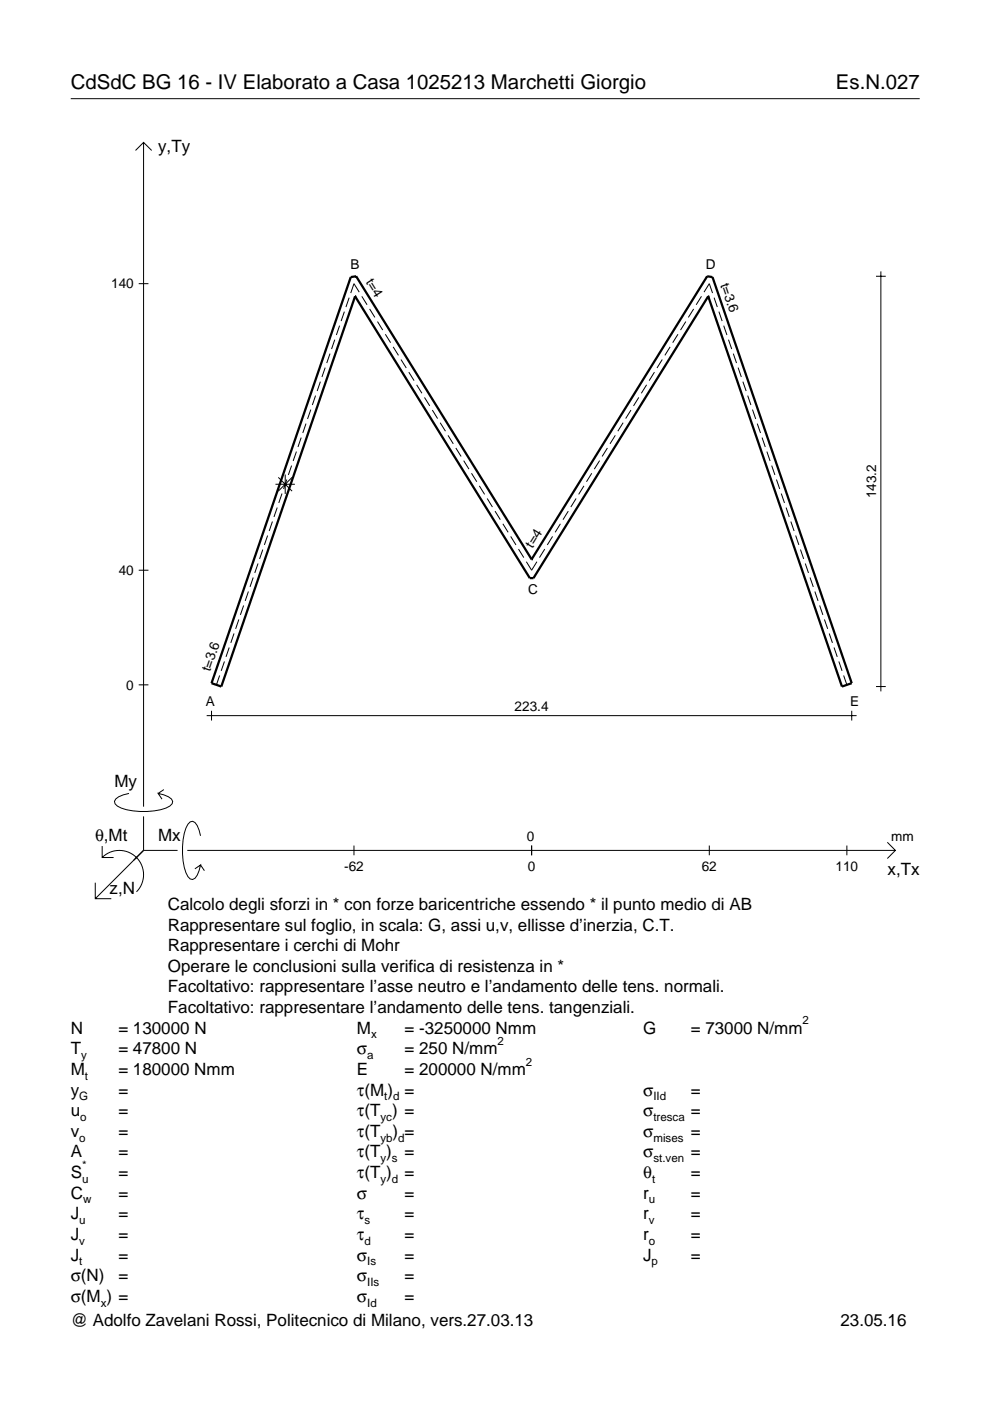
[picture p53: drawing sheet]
<svg xmlns="http://www.w3.org/2000/svg" width="210mm" height="297mm" viewBox="0 0 210 297" stroke-linecap="round" stroke-linejoin="round" font-family="sans-serif">
<defs><g id="words">
<g font-size="4.3">
<text x="15" y="18.9">CdSdC BG 16 - IV Elaborato a Casa 1025213 Marchetti Giorgio</text>
<text x="177.2" y="18.9">Es.N.027</text>
</g>
<g font-size="3.6">
<text x="33.5" y="32.3">y,Ty</text>
<text x="24.3" y="166.9">My</text>
<text x="20.1" y="178.2">θ,Mt</text>
<text x="33.5" y="178.2">Mx</text>
<text x="188.2" y="185.5">x,Tx</text>
<text x="23.2" y="189.6">z,N</text>
<text x="35.6" y="192.9">Calcolo degli sforzi in * con forze baricentriche essendo * il punto medio di AB</text>
<text x="35.6" y="197.3">Rappresentare sul foglio, in scala: G, assi u,v, ellisse d’inerzia, C.T.</text>
<text x="35.6" y="201.7">Rappresentare i cerchi di Mohr</text>
<text x="35.6" y="206">Operare le conclusioni sulla verifica di resistenza in *</text>
<text x="35.6" y="210.4">Facoltativo: rappresentare l’asse neutro e l’andamento delle tens. normali.</text>
<text x="35.6" y="214.8">Facoltativo: rappresentare l’andamento delle tens. tangenziali.</text>
<text x="15" y="219.2">N</text>
<text x="25.1" y="219.2">= 130000 N</text>
<text x="75.7" y="219.2">M</text>
<text x="85.8" y="219.2">= -3250000 Nmm</text>
<text x="136.4" y="219.2">G</text>
<text x="146.5" y="219.2">= 73000 N/mm</text>
<text x="15" y="227.9">M</text>
<text x="15" y="223.5">T</text>
<text x="25.1" y="223.5">= 47800 N</text>
<text x="25.1" y="227.9">= 180000 Nmm</text>
<text x="75.7" y="223.5">σ</text>
<text x="75.7" y="227.9">E</text>
<text x="85.8" y="223.5">= 250 N/mm</text>
<text x="85.8" y="227.9">= 200000 N/mm</text>
<text x="15" y="232.3">y</text>
<text x="25.1" y="232.3">=</text>
<text x="75.7" y="232.3">τ(M ) =</text>
<text x="136.4" y="232.3">σ</text>
<text x="146.5" y="232.3">=</text>
<text x="15" y="236.7">u</text>
<text x="25.1" y="236.7">=</text>
<text x="75.7" y="236.7">τ(T ) =</text>
<text x="136.4" y="236.7">σ</text>
<text x="146.5" y="236.7">=</text>
<text x="15" y="241">v</text>
<text x="15" y="245.4">A</text>
<text x="25.1" y="241">=</text>
<text x="25.1" y="245.4">=</text>
<text x="75.7" y="245.4">τ(T )</text>
<text x="75.7" y="241">τ(T</text>
<text x="83.3" y="241">) =</text>
<text x="85.8" y="245.4">=</text>
<text x="136.4" y="241">σ</text>
<text x="136.4" y="245.4">σ</text>
<text x="146.5" y="241">=</text>
<text x="146.5" y="245.4">=</text>
<text x="15" y="249.8">S</text>
<text x="25.1" y="249.8">=</text>
<text x="75.7" y="249.8">τ(T )</text>
<text x="85.8" y="249.8">=</text>
<text x="136.4" y="249.8">θ</text>
<text x="146.5" y="249.8">=</text>
<text x="15" y="254.2">C</text>
<text x="25.1" y="254.2">=</text>
<text x="75.7" y="254.2">σ</text>
<text x="85.8" y="254.2">=</text>
<text x="136.4" y="254.2">r</text>
<text x="146.5" y="254.2">=</text>
<text x="15" y="258.5">J</text>
<text x="15" y="262.9">J</text>
<text x="25.1" y="258.5">=</text>
<text x="25.1" y="262.9">=</text>
<text x="75.7" y="258.5">τ</text>
<text x="75.7" y="262.9">τ</text>
<text x="85.8" y="258.5">=</text>
<text x="85.8" y="262.9">=</text>
<text x="136.4" y="258.5">r</text>
<text x="136.4" y="262.9">r</text>
<text x="146.5" y="258.5">=</text>
<text x="146.5" y="262.9">=</text>
<text x="15" y="267.3">J</text>
<text x="25.1" y="267.3">=</text>
<text x="75.7" y="267.3">σ</text>
<text x="85.8" y="267.3">=</text>
<text x="136.4" y="267.3">J</text>
<text x="146.5" y="267.3">=</text>
<text x="15" y="271.7">σ(N)</text>
<text x="25.1" y="271.7">=</text>
<text x="75.7" y="271.7">σ</text>
<text x="85.8" y="271.7">=</text>
<text x="15" y="281.2">@ Adolfo Zavelani Rossi, Politecnico di Milano, vers.27.03.13</text>
<text x="15" y="276">σ(M ) =</text>
<text x="75.7" y="276">σ</text>
<text x="85.8" y="276">=</text>
<text x="178.2" y="281.2">23.05.16</text>
</g>
<g font-size="2.9">
<text x="74.3" y="57">B</text>
<text x="77.5" y="59.8" transform="rotate(58 77.5 59.8)">t=4</text>
<text x="149.6" y="57">D</text>
<text x="23.6" y="61.1">140</text>
<text x="152.7" y="60.4" transform="rotate(71 152.7 60.4)">t=3.6</text>
<text x="185.7" y="105.7" transform="rotate(-90 185.7 105.7)">143.2</text>
<text x="112.9" y="116.3" transform="rotate(-58 112.9 116.3)">t=4</text>
<text x="25.2" y="121.9">40</text>
<text x="112" y="125.8">C</text>
<text x="44.5" y="142.6" transform="rotate(-71 44.5 142.6)">t=3.6</text>
<text x="26.8" y="146.2">0</text>
<text x="43.7" y="149.7">A</text>
<text x="180.3" y="149.7">E</text>
<text x="109.1" y="150.7">223.4</text>
<text x="111.7" y="178.2">0</text>
<text x="189" y="178.2">mm</text>
<text x="73" y="184.7">-62</text>
<text x="111.9" y="184.7">0</text>
<text x="148.8" y="184.7">62</text>
<text x="177.2" y="184.7">110</text>
</g>
<g font-size="2.4">
<text x="78.7" y="220.2">x</text>
<text x="105.5" y="221.5">2</text>
<text x="170.2" y="217.2">2</text>
<text x="17.2" y="224.5">y</text>
<text x="77.9" y="224.5">a</text>
<text x="111.5" y="225.9">2</text>
<text x="16.8" y="233.3">G</text>
<text x="18" y="228.9">t</text>
<text x="81.5" y="233.3">t d</text>
<text x="138.5" y="233.3">IId</text>
<text x="17" y="237.7">o</text>
<text x="80.7" y="237.7">yc</text>
<text x="138.5" y="237.7">tresca</text>
<text x="16.8" y="242">o</text>
<text x="80.7" y="242">yb d</text>
<text x="138.5" y="242">mises</text>
<text x="17.4" y="250.8">u</text>
<text x="17.4" y="247.8">*</text>
<text x="80.7" y="246.4">y s</text>
<text x="80.7" y="250.8">y d</text>
<text x="138.2" y="250.8">t</text>
<text x="138.5" y="246.4">st.ven</text>
<text x="17.6" y="255.2">w</text>
<text x="137.6" y="255.2">u</text>
<text x="16.8" y="259.5">u</text>
<text x="16.8" y="263.9">v</text>
<text x="77.3" y="259.5">s</text>
<text x="77.3" y="263.9">d</text>
<text x="137.6" y="259.5">v</text>
<text x="137.6" y="263.9">o</text>
<text x="16.8" y="268.3">t</text>
<text x="77.9" y="268.3">Is</text>
<text x="138.2" y="268.3">p</text>
<text x="77.9" y="272.7">IIs</text>
<text x="21.4" y="277">x</text>
<text x="77.9" y="277">Id</text>
</g>
</g></defs>
<g fill="none" stroke="#000" stroke-width=".21">
<path d="M15 20.9h180M28.7 31.9l1.7-1.7 1.8 1.7M30.4 30.2v140.8M185.7 58.6h2.1M186.8 57.5v89.1M29.4 60.1h2.1M68.9 77.9l-.6 2M70 75l-.7 2M71 72l-.7 2M72 69l-.7 2M73 66.1l-.7 2M74 63.1l-.7 2"/>
<path d="M76.2 61.9l-1.2-1.8-.6 2M76.7 62.8l1.1 1.8M78.4 65.5l1.1 1.8M80 68.2l1.1 1.8M81.7 70.9l1.1 1.8M83.4 73.5l1.1 1.8M85 76.2l1.1 1.8M86.7 78.9l1.1 1.8M138.8 78.9l-1.2 1.8M140.4 76.2l-1.1 1.8M142.1 73.5l-1.1 1.8M143.7 70.9l-1.1 1.8"/>
<path d="M145.4 68.2l-1.1 1.8M147.1 65.5l-1.2 1.8M148.7 62.8l-1.1 1.8M149.3 61.9l1.1-1.8 .7 2M151.4 63.1l.7 2M152.4 66.1l.7 2M153.4 69l.7 2M154.5 72l.6 2M155.5 75l.7 2M156.5 77.9l.7 2M61.8 98.7l-.7 2M62.8 95.7l-.6 2"/>
<path d="M63.9 92.8l-.7 2M64.9 89.8l-.7 2M65.9 86.8l-.7 2M66.9 83.9l-.7 2M67.9 80.9l-.7 2M88.3 81.6l1.2 1.8M90 84.3l1.1 1.8M91.7 86.9l1.1 1.8M93.3 89.6l1.1 1.8M95 92.3l1.1 1.8M96.6 95l1.2 1.8M98.3 97.7l1.1 1.8"/>
<path d="M127.1 97.7l-1.1 1.8M128.8 95l-1.1 1.8M130.5 92.3l-1.2 1.8M132.1 89.6l-1.1 1.8M133.8 86.9l-1.1 1.8M135.4 84.3l-1.1 1.8M137.1 81.6l-1.1 1.8M157.5 80.9l.7 2M158.5 83.9l.7 2M159.5 86.8l.7 2M160.6 89.8l.6 2M161.6 92.8l.7 2"/>
<path d="M162.6 95.7l.7 2M163.6 98.7l.7 2M54.7 119.5l-.7 2M55.7 116.5l-.7 2M56.7 113.5l-.6 2M57.8 110.6l-.7 2M58.4 102.7h4.1M58.8 107.6l-.7 2M59 101.2l2.9 2.9M59.8 104.6l-.7 2M60.5 100.6v4.1M60.8 101.7l-.7 2"/>
<path d="M61.9 101.2l-2.9 2.9M100 100.3l1.1 1.8M101.6 103l1.1 1.8M103.3 105.7l1.1 1.8M105 108.4l1.1 1.8M106.6 111.1l1.1 1.8M108.3 113.7l1.1 1.8M109.9 116.4l1.2 1.8M111.6 119.1l1.1 1.8 1.1-1.8M115.5 116.4l-1.1 1.8M117.2 113.7l-1.2 1.8M118.8 111.1l-1.1 1.8"/>
<path d="M120.5 108.4l-1.1 1.8M122.1 105.7l-1.1 1.8M123.8 103l-1.1 1.8M125.5 100.3l-1.2 1.8M164.6 101.7l.7 2M165.6 104.6l.7 2M166.7 107.6l.6 2M167.7 110.6l.7 2M168.7 113.5l.7 2M169.7 116.5l.7 2M170.7 119.5l.7 2M29.4 120.9h2.1"/>
<path d="M48.6 137.3l-.7 2M49.6 134.3l-.7 2M50.6 131.3l-.6 2M51.7 128.4l-.7 2M52.7 125.4l-.7 2M53.7 122.4l-.7 2M171.7 122.4l.7 2M172.8 125.4l.6 2M173.8 128.4l.7 2M174.8 131.3l.7 2M175.8 134.3l.7 2M176.8 137.3l.7 2"/>
<path d="M29.4 145.2h2.1M43.8 151.7h137.8M44.8 150.7v2.1M46.6 143.2l-.7 2M47.6 140.2l-.7 2M177.9 140.2l.6 2M178.9 143.2l.7 2M180.6 150.7v2.1M185.7 145.6h2.1M21.7 179.4v2.4h2.4M27.3 168.2a3.6 3.6 0 0 0-3 1.7l.1 .5a5.6 5.6 0 0 0 3.8 1.5 13.4 13.4 0 0 0 7.8-1l.5-.5 .1-.5a3.6 3.6 0 0 0-3.1-1.7l.8 1.2M30.4 173.1v7.2"/>
<path d="M34.7 167.4l-1.2 .8M42.5 177.2a3.6 3.6 0 0 0-1.7-3.1l-.5 .2a5.7 5.7 0 0 0-1.5 3.7 13.3 13.3 0 0 0 1 7.9l.5 .5 .5 .1a3.6 3.6 0 0 0 1.7-3.1l-1.2 .8M75 179.3v2M112.7 179.3v2M150.4 179.3v2M179.6 179.3v2M188.1 178.6l1.7 1.7-1.7 1.7M20.2 187.2v3.3h3.4M21.7 181.8a5.1 5.1 0 0 1 7.2 0 5.1 5.1 0 0 1 0 7.3M30.4 180.3l-10.2 10.2M30.4 180.3h7.2M39.7 180.3h150.1"/>
<path d="M42.5 183.4l.8 1.2"/>
</g>
<path d="M75.3 62.8h.1M75.3 62.8l-28.4 82.8-2.1-.7 29.6-86.1 1.1-.2 37.2 60M75.3 62.8l37 59.8h.8l37.1-59.8M150.2 62.8h.1M150.2 62.8l28.3 82.8 2.1-.7-29.5-86.1-1.2-.2-37.2 60M112.7 118.6h.1" fill="none" stroke="#000" stroke-width=".48"/>
<use href="#words"/>
</svg>
